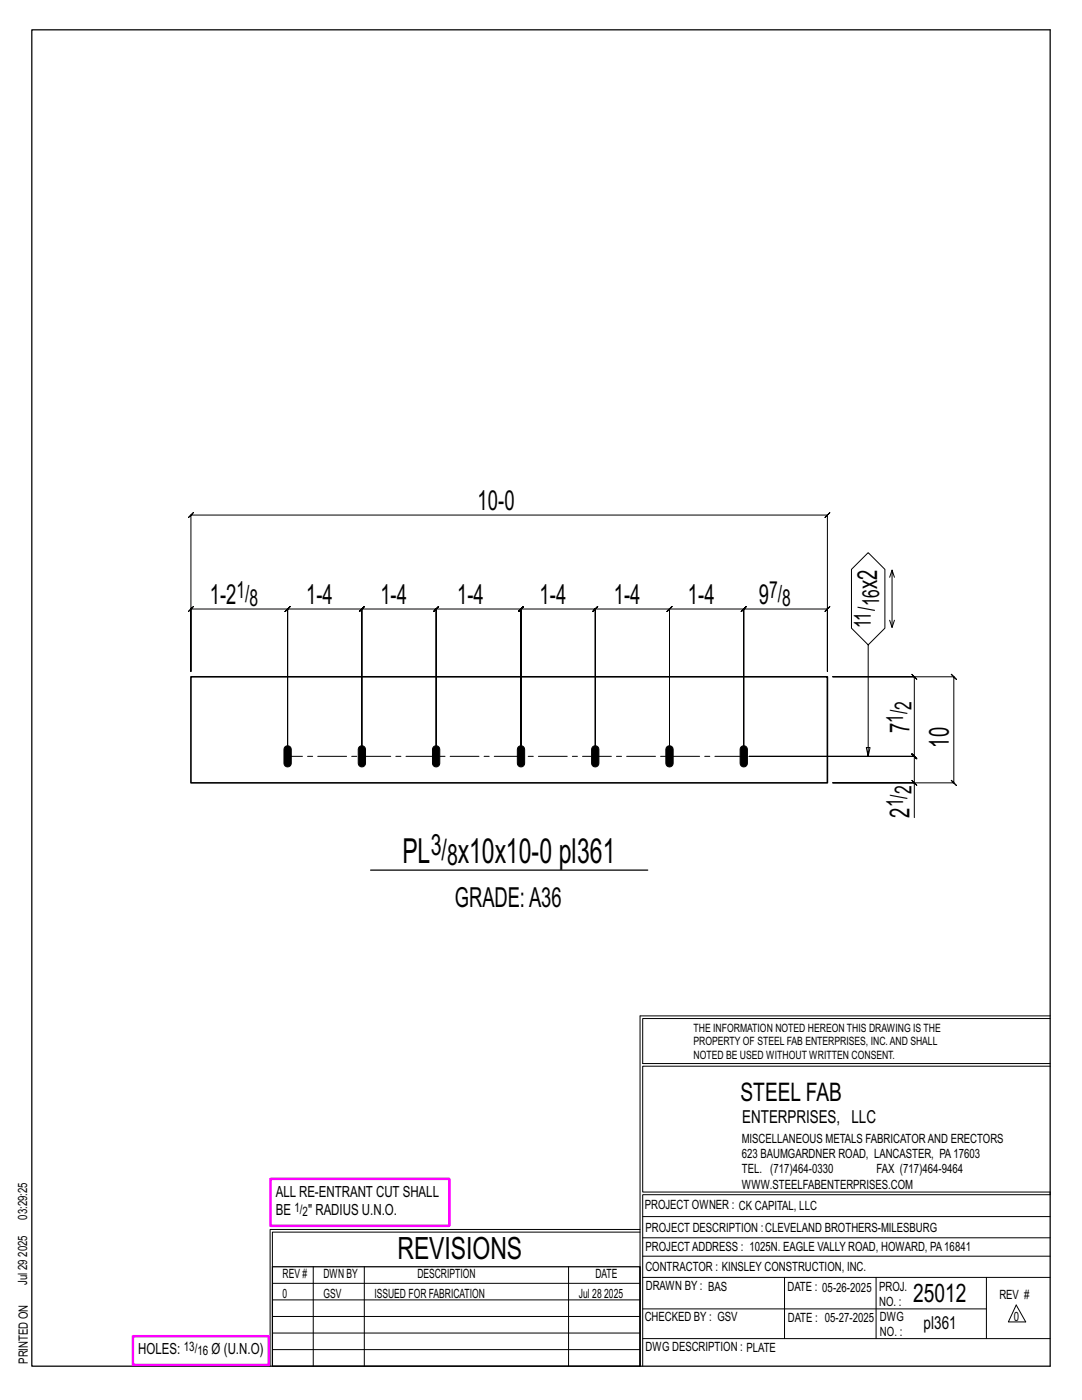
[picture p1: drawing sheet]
<svg xmlns="http://www.w3.org/2000/svg" width="216mm" height="279mm" viewBox="0 0 216 279" stroke-linecap="round" stroke-linejoin="round" font-family="sans-serif">
<defs><g id="words">
<g font-size="6.9">
<text x="80.3" y="172.2">PL</text>
<text x="91.4" y="172.2">x10x10-0 pl361</text>
</g>
<text font-size="6.1" x="79.3" y="251.3">REVISIONS</text>
<g font-size="5.9">
<text x="85.9" y="170.6">3/</text>
<text x="89.2" y="172.7">8</text>
</g>
<g font-size="5.5">
<text x="95.3" y="101.8">10-0</text>
<text x="175" y="117.5" transform="rotate(-90 175 117.5)">x2</text>
<text x="41.8" y="120.6">1-2</text>
<text x="61.1" y="120.6">1-4</text>
<text x="75.9" y="120.6">1-4</text>
<text x="91.2" y="120.6">1-4</text>
<text x="107.6" y="120.6">1-4</text>
<text x="122.5" y="120.6">1-4</text>
<text x="137.3" y="120.6">1-4</text>
<text x="151.4" y="120.6">9</text>
<text x="181.4" y="146.3" transform="rotate(-90 181.4 146.3)">7</text>
<text x="189.3" y="149.2" transform="rotate(-90 189.3 149.2)">10</text>
<text x="181.4" y="163.2" transform="rotate(-90 181.4 163.2)">2</text>
<text x="90.7" y="180.9">GRADE:A36</text>
</g>
<g font-size="5.1">
<text x="147.8" y="219.8">STEEL FAB</text>
<text x="182.2" y="259.9">25012</text>
</g>
<g font-size="4.7">
<text x="47.2" y="119.3">1/</text>
<text x="153.5" y="119.3">7/</text>
<text x="49.8" y="121">8</text>
<text x="156.1" y="121">8</text>
<text x="173.8" y="125.4" transform="rotate(-90 173.8 125.4)">11/</text>
<text x="175.4" y="121" transform="rotate(-90 175.4 121)">16</text>
<text x="181.9" y="141.7" transform="rotate(-90 181.9 141.7)">2</text>
<text x="180.2" y="144.3" transform="rotate(-90 180.2 144.3)">1/</text>
<text x="180.2" y="161.1" transform="rotate(-90 180.2 161.1)">1/</text>
<text x="181.9" y="158.5" transform="rotate(-90 181.9 158.5)">2</text>
</g>
<g font-size="3.6">
<text x="148.1" y="224.1">ENTERPRISES, LLC</text>
<text x="184.3" y="265.2">pl361</text>
</g>
<g font-size="3.1">
<text x="55" y="238.9">ALL RE-ENTRANT CUT SHALL</text>
<text x="55" y="242.5">BE</text>
<text x="61.5" y="242.5">&quot; RADIUS U.N.O.</text>
<text x="27.6" y="270.2">HOLES:</text>
<text x="42.2" y="270.2">Ø (U.N.O)</text>
</g>
<g font-size="2.6">
<text x="58.8" y="241.8">1/</text>
<text x="60.4" y="242.7">2</text>
<text x="36.7" y="269.6">13/</text>
<text x="39.4" y="270.5">16</text>
</g>
<g font-size="2.5">
<text x="148" y="231.2">623 BAUMGARDNER ROAD, LANCASTER, PA17603</text>
<text x="148" y="228.1">MISCELLANEOUS METALS FABRICATORAND ERECTORS</text>
<text x="148" y="237.2">WWW.STEELFABENTERPRISES.COM</text>
<text x="148" y="234.2">TEL. (717)464-0330</text>
<text x="174.9" y="234.2">FAX (717)464-9464</text>
<text x="5.4" y="243.4" transform="rotate(-90 5.4 243.4)">03:29:25</text>
<text x="128.7" y="241.3">PROJECT OWNER : CK CAPITAL, LLC</text>
<text x="128.8" y="246">PROJECT DESCRIPTION :CLEVELAND BROTHERS-MILESBURG</text>
<text x="5.4" y="250.8" transform="rotate(-90 5.4 250.8)">2025</text>
<text x="128.8" y="249.7">PROJECTADDRESS : 1025N. EAGLE VALLY ROAD, HOWARD, PA16841</text>
<text x="5.4" y="256.5" transform="rotate(-90 5.4 256.5)">Jul 29</text>
<text x="56.4" y="255">REV #</text>
<text x="64.5" y="255">DWN BY</text>
<text x="83.3" y="255">DESCRIPTION</text>
<text x="118.8" y="255">DATE</text>
<text x="128.8" y="253.7">CONTRACTOR : KINSLEY CONSTRUCTION, INC.</text>
<text x="128.9" y="257.5">DRAWN BY : BAS</text>
<text x="157.1" y="257.6">DATE : 05-26-2025</text>
<text x="175.4" y="257.7">PROJ.</text>
<text x="56.4" y="259">0</text>
<text x="64.5" y="259">GSV</text>
<text x="74.7" y="259">ISSUED FOR FABRICATION</text>
<text x="115.5" y="259">Jul 28</text>
<text x="120.6" y="259">2025</text>
<text x="128.6" y="263.7">CHECKED BY : GSV</text>
<text x="157.2" y="263.7">DATE : 05-27-2025</text>
<text x="175.4" y="260.7">NO. :</text>
<text x="175.6" y="263.7">DWG</text>
<text x="199.4" y="259.2">REV #</text>
<text x="202.3" y="263.7">0</text>
<text x="128.8" y="269.7">DWG DESCRIPTION : PLATE</text>
<text x="175.6" y="266.7">NO. :</text>
<text x="5.5" y="272.2" transform="rotate(-90 5.5 272.2)">PRINTED ON</text>
</g>
<g font-size="2.3">
<text x="138.4" y="208.6">PROPERTY OF STEEL FAB ENTERPRISES, INC.AND SHALL</text>
<text x="138.4" y="205.9">THE INFORMATION NOTED HEREON THIS DRAWING IS THE</text>
<text x="138.4" y="211.3">NOTED BE USED WITHOUT WRITTEN CONSENT.</text>
</g>
</g></defs>
<g fill="none" stroke="#000" stroke-width=".2">
<path d="M38.1 102.8l-.5 .5 1-1-.5 .5h127l-.5 .5 1-1-.5 .5v31.2v-12.5l.5-.5-1 1 .5-.5h-16.7l.5-.5-1 1 .5-.5v29.4v-29.4l.5-.5-1 1 .5-.5h-14.8l.5-.5-1 1 .5-.5v29.4v-29.4l.5-.5-1 1 .5-.5h-14.8l.5-.5-1 1 .5-.5v29.4v-29.4l.5-.5-1 1 .5-.5h-14.8l.5-.5-1 1 .5-.5v29.4v-29.4l.5-.5-1 1 .5-.5h-17l.5-.5-1 1 .5-.5v29.4v-29.4l.5-.5-1 1 .5-.5h-14.8l.5-.5-1 1 .5-.5v29.4v-29.4l.5-.5-1 1 .5-.5h-14.8l.5-.5-1 1 .5-.5v29.4v-29.4l.5-.5-1 1 .5-.5h-19.3l.5-.5-1 1 .5-.5v12.5zM178 113.8l-.5 1.4M178.5 115.2l-.5-1.4v11.4M173.2 128.7l3.4-3.3v-11.8l-3.4-3.3-3.3 3.3v11.8l3.3 3.3v22.2l-.3-1.7h.7l-.4 1.7M177.5 123.8l.5 1.4 .5-1.4M181.9 155.7l1 1zM182.4 156.2v-5.3l.5 .5-1-1 .5 .5h-32.9h32.9l.5 .5-1-1 .5 .5v-15.8l.5 .5-1-1 .5 .5h-16.2h24.1l-.5-.5 1 1-.5-.5v21.1l-.5-.5 1 1-.5-.5h-24.1h16.2v7M127.7 202.7v70M127.7 202.7h81.8M209.5 203.3h-81.3v9h81.3M209.5 212.8h-81.3v25.1h81.3v.5h-81.3v34.3M54.4 259.4h73.3"/>
<path d="M54.4 256.1h73.3M62.5 252.8v19.9M72.7 252.8v19.9M113.4 252.8v19.9M127.7 245.4h-73.8v27.3M127.7 245.9h-73.3v6.9M128.2 242.8h81.3M128.2 254.9h81.3M128.2 250.7h81.3M128.2 247h81.3M156.5 254.9v12.2M174.8 254.9v12.2"/>
<path d="M196.8 254.9v12.2M54.4 269.3h73.3M54.4 266h73.3M54.4 262.7h73.3M128.2 261.2h68.6M128.2 267.1h81.3M202.8 260.4l1.9 3.4h-3.5z"/>
</g>
<path d="M6.3 6h203.2v266.7h-203.2zM73.9 173.7h55.3M54.4 252.8h73.3v19.9h-73.3z" fill="none" stroke="#000" stroke-width=".25"/>
<path d="M54 235.3h35.6v9.3h-35.6zM26.5 266.7h27.1v5.7h-27.1z" fill="none" stroke="#f0f" stroke-width=".5"/>
<path d="M56.9 149a.73 .73 0 0 1 .8-.1 .73 .73 0 0 1 .4 .7v2.7a.73 .73 0 0 1-.7 .8 .73 .73 0 0 1-.7-.8v-2.7zM71.7 149a.73 .73 0 0 1 .8-.1 .73 .73 0 0 1 .4 .7v2.7a.73 .73 0 0 1-.7 .8 .73 .73 0 0 1-.7-.8v-2.7zM86.5 149a.73 .73 0 0 1 .8-.1 .73 .73 0 0 1 .5 .7v2.7a.73 .73 0 0 1-.8 .8 .73 .73 0 0 1-.7-.8v-2.7zM103.4 149a.73 .73 0 0 1 .8-.1 .73 .73 0 0 1 .5 .7v2.7a.73 .73 0 0 1-.7 .8 .73 .73 0 0 1-.8-.8v-2.7zM118.3 149a.73 .73 0 0 1 .8-.1 .73 .73 0 0 1 .4 .7v2.7a.73 .73 0 0 1-.7 .8 .73 .73 0 0 1-.8-.8v-2.7zM133.1 149a.73 .73 0 0 1 .8-.1 .73 .73 0 0 1 .4 .7v2.7a.73 .73 0 0 1-.7 .8 .73 .73 0 0 1-.7-.8v-2.7zM147.9 149a.73 .73 0 0 1 .8-.1 .73 .73 0 0 1 .4 .7v2.7a.73 .73 0 0 1-.7 .8 .73 .73 0 0 1-.7-.8v-2.7z" fill="#000" stroke="#000" stroke-width=".2"/>
<path d="M38.1 135.1h127v21.1h-127z" fill="none" stroke="#000" stroke-width=".32"/>
<path d="M148.4 150.9h-91" fill="none" stroke="#000" stroke-width=".2" stroke-dasharray="5.8 1 1 1"/>
<use href="#words"/>
</svg>
